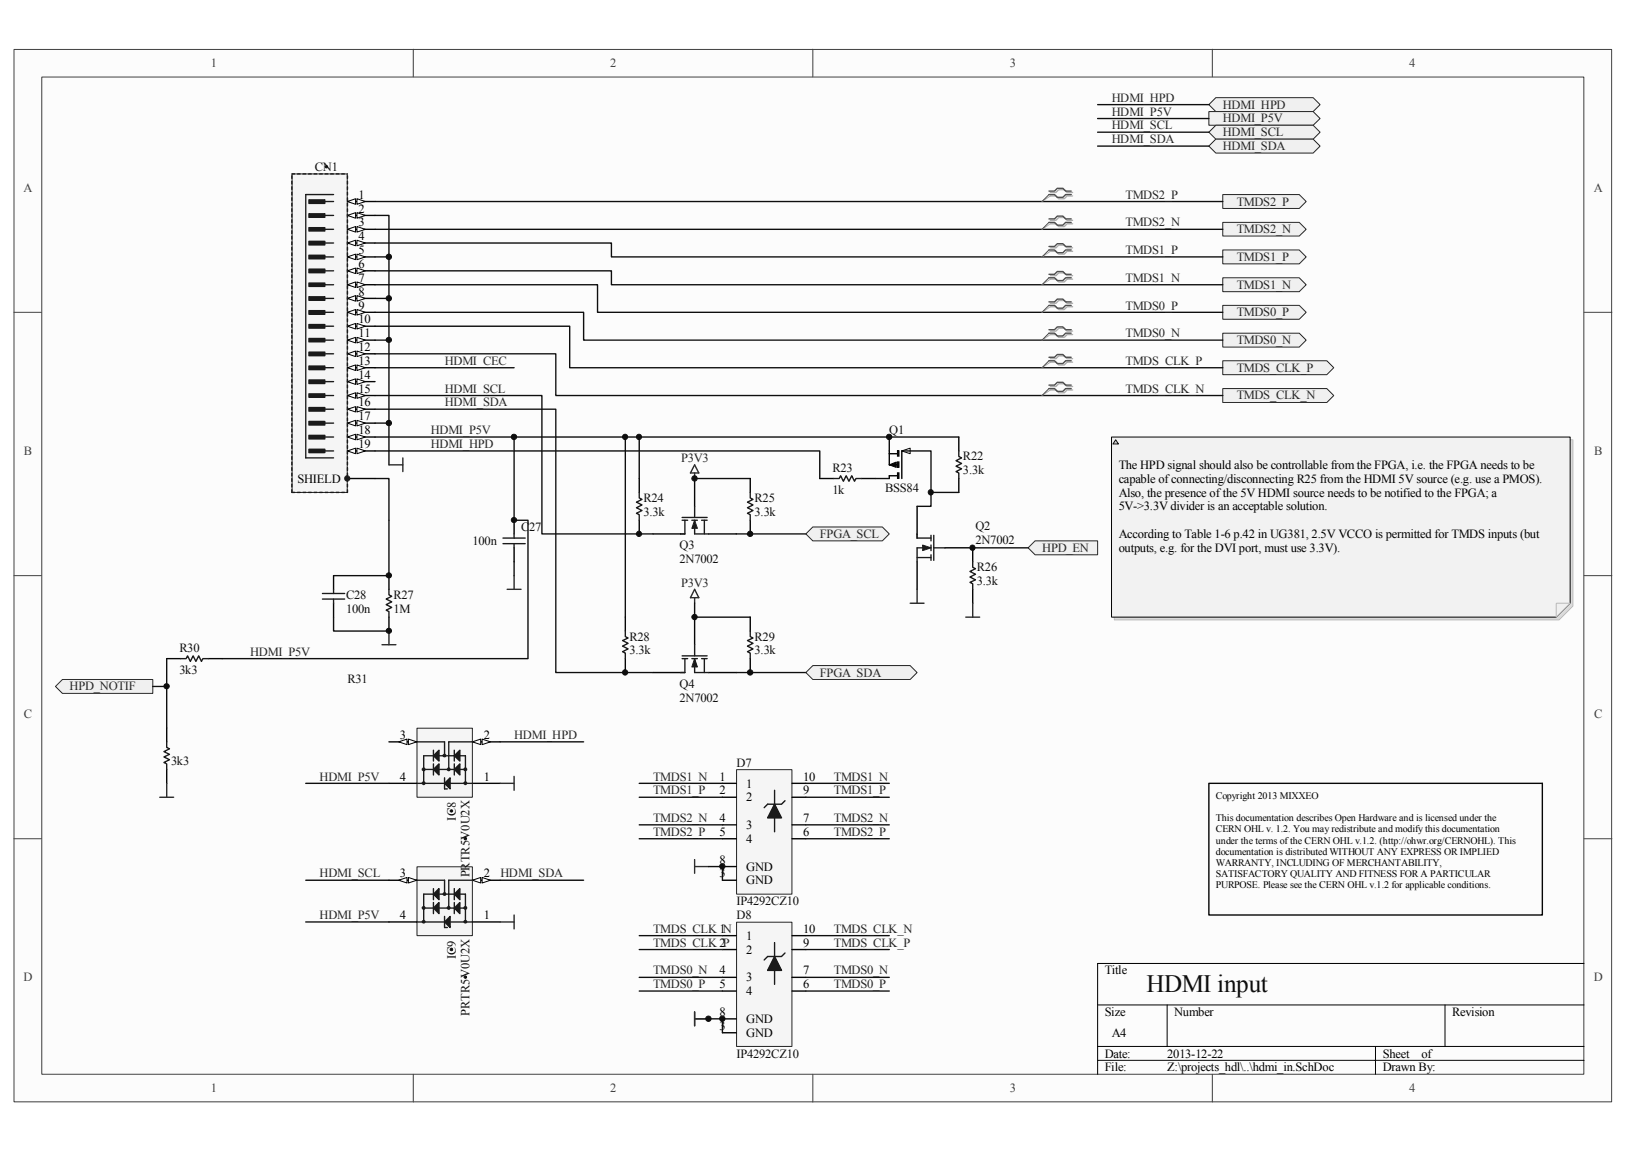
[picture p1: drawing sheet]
<svg xmlns="http://www.w3.org/2000/svg" width="297mm" height="210mm" viewBox="0 0 297 210" stroke-linecap="round" stroke-linejoin="round" font-family="sans-serif">
<defs><g id="words">
<text font-size="4.6" fill="#0e0e0e" x="209.4" y="181.2">HDMI input</text>
<g font-size="2.3" fill="#404040">
<text x="38.5" y="12.2">1</text>
<text x="111.5" y="12.2">2</text>
<text x="184.4" y="12.2">3</text>
<text x="257.4" y="12.2">4</text>
<text x="4.3" y="35">A</text>
<text x="291.1" y="35">A</text>
<text x="4.4" y="83.1">B</text>
<text x="291.2" y="83.1">B</text>
<text x="4.4" y="131.2">C</text>
<text x="291.2" y="131.2">C</text>
<text x="4.3" y="179.2">D</text>
<text x="291.1" y="179.2">D</text>
<text x="38.5" y="199.4">1</text>
<text x="111.5" y="199.4">2</text>
<text x="184.4" y="199.4">3</text>
<text x="257.4" y="199.4">4</text>
</g>
<g font-size="2.3" fill="#262626">
<text x="203.1" y="23.6">HDMI_SCL</text>
<text x="203.1" y="21.1">HDMI_P5V</text>
<text x="203.1" y="18.6">HDMI_HPD</text>
<text x="223.3" y="19.8">HDMI_HPD</text>
<text x="223.3" y="22.4">HDMI_P5V</text>
<text x="203.1" y="26.2">HDMI_SDA</text>
<text x="223.3" y="24.9">HDMI_SCL</text>
<text x="223.3" y="27.4">HDMI_SDA</text>
<text x="205.6" y="36.3">TMDS2_P</text>
<text x="205.6" y="41.3">TMDS2_N</text>
<text x="225.9" y="37.6">TMDS2_P</text>
<text x="205.6" y="46.4">TMDS1_P</text>
<text x="225.9" y="42.6">TMDS2_N</text>
<text x="225.9" y="47.7">TMDS1_P</text>
<text x="205.6" y="51.4">TMDS1_N</text>
<text x="225.9" y="52.7">TMDS1_N</text>
<text x="205.6" y="56.5">TMDS0_P</text>
<text x="225.9" y="57.8">TMDS0_P</text>
<text x="205.6" y="61.6">TMDS0_N</text>
<text x="225.9" y="62.8">TMDS0_N</text>
<text x="81.2" y="71.7">HDMI_SCL</text>
<text x="81.2" y="66.6">HDMI_CEC</text>
<text x="205.6" y="66.6">TMDS_CLK_P</text>
<text x="205.6" y="71.7">TMDS_CLK_N</text>
<text x="225.9" y="67.9">TMDS_CLK_P</text>
<text x="81.2" y="74.2">HDMI_SDA</text>
<text x="225.9" y="72.9">TMDS_CLK_N</text>
<text x="78.7" y="79.3">HDMI_P5V</text>
<text x="78.7" y="81.8">HDMI_HPD</text>
<text x="124.4" y="84.3">P3V3</text>
<text x="149.8" y="98.3">FPGA_SCL</text>
<text x="190.4" y="100.8">HPD_EN</text>
<text x="124.4" y="107.1">P3V3</text>
<text x="45.7" y="119.8">HDMI_P5V</text>
<text x="149.8" y="123.6">FPGA_SDA</text>
<text x="12.7" y="126.1">HPD_NOTIF</text>
<text x="93.9" y="134.9">HDMI_HPD</text>
<text x="58.4" y="142.5">HDMI_P5V</text>
<text x="119.3" y="142.5">TMDS1_N</text>
<text x="152.3" y="142.5">TMDS1_N</text>
<text x="119.3" y="145.1">TMDS1_P</text>
<text x="152.3" y="145.1">TMDS1_P</text>
<text x="119.3" y="152.7">TMDS2_P</text>
<text x="119.3" y="150.1">TMDS2_N</text>
<text x="152.3" y="152.7">TMDS2_P</text>
<text x="152.3" y="150.1">TMDS2_N</text>
<text x="58.4" y="160.2">HDMI_SCL</text>
<text x="91.4" y="160.2">HDMI_SDA</text>
<text x="58.4" y="167.8">HDMI_P5V</text>
<text x="119.3" y="172.9">TMDS_CLK_P</text>
<text x="119.3" y="170.3">TMDS_CLK_N</text>
<text x="152.3" y="172.9">TMDS_CLK_P</text>
<text x="152.3" y="170.3">TMDS_CLK_N</text>
<text x="119.3" y="177.9">TMDS0_N</text>
<text x="152.3" y="177.9">TMDS0_N</text>
<text x="119.3" y="180.5">TMDS0_P</text>
<text x="152.3" y="180.5">TMDS0_P</text>
</g>
<g font-size="2.3" fill="#0e0e0e">
<text x="57.5" y="31.2">CN1</text>
<text x="162.4" y="79.3">Q1</text>
<text x="152.1" y="86.1">R23</text>
<text x="161.7" y="89.9">BSS84</text>
<text x="175.9" y="86.6">3.3k</text>
<text x="175.9" y="84.1">R22</text>
<text x="117.5" y="94.2">3.3k</text>
<text x="117.5" y="91.7">R24</text>
<text x="137.8" y="91.7">R25</text>
<text x="137.8" y="94.2">3.3k</text>
<text x="152.1" y="90.2">1k</text>
<text x="86.3" y="99.5">100n</text>
<text x="95.2" y="97">C27</text>
<text x="124.1" y="100.3">Q3</text>
<text x="178.2" y="96.7">Q2</text>
<text x="178.2" y="99.3">2N7002</text>
<text x="124.1" y="102.8">2N7002</text>
<text x="178.4" y="106.9">3.3k</text>
<text x="178.4" y="104.3">R26</text>
<text x="63.2" y="111.9">100n</text>
<text x="63.2" y="109.4">C28</text>
<text x="71.8" y="111.9">1M</text>
<text x="71.8" y="109.4">R27</text>
<text x="32.8" y="119">R30</text>
<text x="115" y="119.5">3.3k</text>
<text x="115" y="117">R28</text>
<text x="137.8" y="119.5">3.3k</text>
<text x="137.8" y="117">R29</text>
<text x="32.8" y="123.1">3k3</text>
<text x="63.5" y="124.8">R31</text>
<text x="124.1" y="125.6">Q4</text>
<text x="124.1" y="128.1">2N7002</text>
<text x="31.3" y="139.7">3k3</text>
<text x="134.5" y="140">D7</text>
<text x="83.2" y="149.9" transform="rotate(-90 83.2 149.9)">IC8</text>
<text x="85.8" y="160.2" transform="rotate(-90 85.8 160.2)">PRTR5V0U2X</text>
<text x="134.5" y="165.3">IP4292CZ10</text>
<text x="134.5" y="167.8">D8</text>
<text x="83.2" y="175.1" transform="rotate(-90 83.2 175.1)">IC9</text>
<text x="85.8" y="185.5" transform="rotate(-90 85.8 185.5)">PRTR5V0U2X</text>
<text x="134.5" y="193.1">IP4292CZ10</text>
</g>
<g font-size="2.3">
<text x="65.5" y="36.3">1</text>
<text x="65.5" y="38.8">2</text>
<text x="65.5" y="41.3">3</text>
<text x="65.5" y="43.9">4</text>
<text x="65.5" y="46.4">5</text>
<text x="65.5" y="48.9">6</text>
<text x="65.5" y="51.4">7</text>
<text x="65.5" y="54">8</text>
<text x="65.5" y="56.5">9</text>
<text x="65.5" y="59.1">10</text>
<text x="65.5" y="61.6">11</text>
<text x="65.5" y="64.1">12</text>
<text x="65.5" y="66.6">13</text>
<text x="65.5" y="69.2">14</text>
<text x="65.5" y="71.7">15</text>
<text x="65.5" y="74.2">16</text>
<text x="65.5" y="76.8">17</text>
<text x="65.5" y="79.3">18</text>
<text x="65.5" y="81.8">19</text>
<text x="54.3" y="88.1">SHIELD</text>
<text x="204.3" y="85.6">The HPD signal should also be controllable from the FPGA, i.e. the FPGA needs to be</text>
<text x="204.3" y="88.1">capable of connecting/disconnecting R25 from the HDMI 5V source (e.g. use a PMOS).</text>
<text x="204.3" y="90.7">Also, the presence of the 5V HDMI source needs to be notified to the FPGA; a</text>
<text x="204.3" y="93.2">5V-&gt;3.3V divider is an acceptable solution.</text>
<text x="204.3" y="98.3">According to Table 1-6 p.42 in UG381, 2.5V VCCO is permitted for TMDS inputs (but</text>
<text x="204.3" y="100.8">outputs, e.g. for the DVI port, must use 3.3V).</text>
<text x="73" y="134.9">3</text>
<text x="88.4" y="134.9">2</text>
<text x="73" y="142.5">4</text>
<text x="88.4" y="142.5">1</text>
<text x="131.4" y="142.5">1</text>
<text x="136.3" y="143.8">1</text>
<text x="146.7" y="142.5">10</text>
<text x="131.4" y="145.1">2</text>
<text x="136.3" y="146.3">2</text>
<text x="146.7" y="145.1">9</text>
<text x="131.4" y="150.1">4</text>
<text x="131.4" y="152.7">5</text>
<text x="136.3" y="151.4">3</text>
<text x="136.3" y="153.9">4</text>
<text x="146.7" y="152.7">6</text>
<text x="146.7" y="150.1">7</text>
<text x="73" y="160.2">3</text>
<text x="88.4" y="160.2">2</text>
<text x="131.4" y="160.2">3</text>
<text x="131.4" y="157.7">8</text>
<text x="136.3" y="161.5">GND</text>
<text x="136.3" y="159">GND</text>
<text x="73" y="167.8">4</text>
<text x="88.4" y="167.8">1</text>
<text x="131.4" y="170.3">1</text>
<text x="131.4" y="172.9">2</text>
<text x="136.3" y="171.6">1</text>
<text x="146.7" y="172.9">9</text>
<text x="146.7" y="170.3">10</text>
<text x="131.4" y="177.9">4</text>
<text x="136.3" y="174.2">2</text>
<text x="136.3" y="179.2">3</text>
<text x="146.7" y="177.9">7</text>
<text x="201.8" y="177.9">Title</text>
<text x="131.4" y="180.5">5</text>
<text x="131.4" y="185.5">8</text>
<text x="136.3" y="181.7">4</text>
<text x="146.7" y="180.5">6</text>
<text x="201.8" y="185.5">Size</text>
<text x="214.5" y="185.5">Number</text>
<text x="265.3" y="185.5">Revision</text>
<text x="131.4" y="188">3</text>
<text x="136.3" y="189.3">GND</text>
<text x="136.3" y="186.8">GND</text>
<text x="203.1" y="189.3">A4</text>
<text x="201.8" y="193.1">Date:</text>
<text x="201.8" y="195.7">File:</text>
<text x="213.2" y="193.1">2013-12-22</text>
<text x="213.2" y="195.7">Z:\projects_hdl\..\hdmi_in.SchDoc</text>
<text x="252.6" y="193.1">Sheet</text>
<text x="252.6" y="195.7">Drawn By:</text>
<text x="259.6" y="193.1">of</text>
</g>
<g font-size="1.8">
<text x="222.1" y="145.9">Copyright 2013 MIXXEO</text>
<text x="222.1" y="150">This documentation describes Open Hardware and is licensed under the</text>
<text x="222.1" y="152">CERN OHL v. 1.2. You may redistribute and modify this documentation</text>
<text x="222.1" y="154.1">under the terms of the CERN OHL v.1.2. (http://ohwr.org/CERNOHL). This</text>
<text x="222.1" y="156">documentation is distributed WITHOUT ANY EXPRESS OR IMPLIED</text>
<text x="222.1" y="158.1">WARRANTY, INCLUDING OF MERCHANTABILITY,</text>
<text x="222.1" y="160.1">SATISFACTORY QUALITY AND FITNESS FOR A PARTICULAR</text>
<text x="222.1" y="162.1">PURPOSE. Please see the CERN OHL v.1.2 for applicable conditions.</text>
</g>
</g></defs>
<path d="M2.6 9.1h291.8v192.1h-291.8z" fill="#fcfcfc"/>
<path d="M2.6 9h291.8v192.2h-291.8z" fill="none" stroke="#404040" stroke-width=".18"/>
<path d="M7.7 14.1h281.6v182.1h-281.6z" fill="#fcfcfc"/>
<g fill="none" stroke="#404040" stroke-width=".18">
<path d="M7.6 14.1h281.7v182.1h-281.7zM75.5 9v5M148.5 9v5M221.4 9v5M2.6 57h5M289.3 57h5.1M2.6 105.1h5M289.3 105.1h5.1M2.6 153.2h5M289.3 153.2h5.1M75.5 196.2v5.1M148.5 196.2v5.1"/>
<path d="M221.4 196.2v5.1"/>
</g>
<path d="M289.3 175.9h-88.8v20.3M200.5 183.5h88.8M200.5 191.1h88.8M200.5 193.6h88.8M213.2 183.5v7.6M251.2 191.1v5.1M263.9 183.5v7.6" fill="none" stroke="#000" stroke-width=".18"/>
<path d="M119.3 97.5h5M126.9 87.4v5.1M129.4 97.5h5.1" fill="none" stroke="#000" stroke-width=".25"/>
<path d="M124.6 94.5h4.6M124.6 95h1M125.1 95v2.5M126.4 95h1M126.9 92.5v2M126.9 95v2.5h2.5M128.1 95h1.1M128.7 95v2.5" fill="none" stroke="#1c1c1c" stroke-width=".25"/>
<path d="M126.9 95l.5 1.5h-1z" fill="#1c1c1c"/>
<path d="M126.9 95l.5 1.5h-1z" fill="none" stroke="#1c1c1c" stroke-width=".18"/>
<path d="M124.3 97.5h.8M124.6 119.8h4.6M126.9 117.7v2.1M124.6 120.3h1M125.1 120.3v2.5M126.4 120.3h1M126.9 120.3v2.5h2.5M128.1 120.3h1.1M128.7 120.3v2.5" fill="none" stroke="#1c1c1c" stroke-width=".25"/>
<path d="M126.9 84.9l.7 1.5h-1.5zM126.9 86.4v1" fill="none" stroke="#262626" stroke-width=".25"/>
<path d="M126.9 112.7v5M119.3 122.8h5M129.4 122.8h5.1" fill="none" stroke="#000" stroke-width=".25"/>
<path d="M126.9 120.3l.5 1.5h-1z" fill="#1c1c1c"/>
<path d="M126.9 120.3l.5 1.5h-1z" fill="none" stroke="#1c1c1c" stroke-width=".18"/>
<path d="M91.9 99.3h4M91.9 98.3h4M93.9 97.5v.8M93.9 99.3v.7M58.9 108.4h4.1M58.9 109.4h4.1M60.9 107.6v.8M60.9 109.4v.8M71 107.6v1l.6 .3-1.1 .5 1.1 .5-1.1 .5 1.1 .5-1.1 .5 .5 .3v1M124.3 122.8h.8" fill="none" stroke="#1c1c1c" stroke-width=".25"/>
<path d="M69.8 117.7h2.5M71 115.2v2.5M92.6 107.6h2.6M93.9 105.1v2.5M126.9 107.6l.7 1.5h-1.5zM126.9 109.1v1.1" fill="none" stroke="#262626" stroke-width=".25"/>
<path d="M114.2 79.8v32.9M134.5 97.5h12.7M93.9 102.6v2.5M134.5 122.8h12.7" fill="none" stroke="#0e0e0e" stroke-width=".25"/>
<path d="M93.9 95v2.5M60.9 105.1v2.5M60.9 110.2v2.5M71 105.1v2.5M71 112.7v2.5M93.9 100v2.6" fill="none" stroke="#000" stroke-width=".25"/>
<path d="M147.2 97.5l1.3-1.3h12.7l1.2 1.3-1.2 1.3h-12.7z" fill-rule="evenodd" fill="#f0f0f0"/>
<path d="M147.2 97.5l1.3-1.3h12.7l1.2 1.3-1.2 1.3h-12.7z" fill="none" stroke="#262626" stroke-width=".18"/>
<path d="M147.2 122.8l1.3-1.3h17.7l1.3 1.3-1.3 1.3h-17.7z" fill-rule="evenodd" fill="#f0f0f0"/>
<path d="M147.2 122.8l1.3-1.3h17.7l1.3 1.3-1.3 1.3h-17.7z" fill="none" stroke="#262626" stroke-width=".18"/>
<path d="M68.5 39.3h2.5v45.6M68.5 46.9h2.5M68.5 54.5h2.5M68.5 62.1h2.5M68.5 77.3h2.5M93.9 79.8v15.2M68.5 87.4h2.5v17.7h-10.1M126.9 87.4h10.1M60.9 112.7v2.5h10.1M126.9 110.2v2.5h10.1" fill="none" stroke="#0e0e0e" stroke-width=".25"/>
<path d="M71 84.9h2.6M73.6 83.6v2.5" fill="none" stroke="#262626" stroke-width=".25"/>
<path d="M11.4 124.1h16.5v2.5h-16.5l-1.3-1.2z" fill-rule="evenodd" fill="#f0f0f0"/>
<path d="M11.4 124.1h16.5v2.5h-16.5l-1.3-1.2z" fill="none" stroke="#262626" stroke-width=".18"/>
<path d="M223.3 35.5h14l1.3 1.3-1.3 1.3h-14z" fill-rule="evenodd" fill="#f0f0f0"/>
<path d="M223.3 35.5h14l1.3 1.3-1.3 1.3h-14z" fill="none" stroke="#262626" stroke-width=".18"/>
<path d="M223.3 40.6h14l1.3 1.3-1.3 1.2h-14z" fill-rule="evenodd" fill="#f0f0f0"/>
<path d="M223.3 40.6h14l1.3 1.3-1.3 1.2h-14z" fill="none" stroke="#262626" stroke-width=".18"/>
<path d="M223.3 50.7h14l1.3 1.3-1.3 1.3h-14z" fill-rule="evenodd" fill="#f0f0f0"/>
<path d="M223.3 50.7h14l1.3 1.3-1.3 1.3h-14z" fill="none" stroke="#262626" stroke-width=".18"/>
<path d="M223.3 45.6h14l1.3 1.3-1.3 1.3h-14z" fill-rule="evenodd" fill="#f0f0f0"/>
<path d="M223.3 45.6h14l1.3 1.3-1.3 1.3h-14z" fill="none" stroke="#262626" stroke-width=".18"/>
<path d="M223.3 55.8h14l1.3 1.2-1.3 1.3h-14z" fill-rule="evenodd" fill="#f0f0f0"/>
<path d="M223.3 55.8h14l1.3 1.2-1.3 1.3h-14z" fill="none" stroke="#262626" stroke-width=".18"/>
<path d="M223.3 60.8h14l1.3 1.3-1.3 1.3h-14z" fill-rule="evenodd" fill="#f0f0f0"/>
<path d="M223.3 60.8h14l1.3 1.3-1.3 1.3h-14z" fill="none" stroke="#262626" stroke-width=".18"/>
<path d="M223.3 65.9h19.1l1.2 1.2-1.2 1.3h-19.1z" fill-rule="evenodd" fill="#f0f0f0"/>
<path d="M223.3 65.9h19.1l1.2 1.2-1.2 1.3h-19.1z" fill="none" stroke="#262626" stroke-width=".18"/>
<path d="M223.3 71h19.1l1.2 1.2-1.2 1.3h-19.1z" fill-rule="evenodd" fill="#f0f0f0"/>
<path d="M223.3 71h19.1l1.2 1.2-1.2 1.3h-19.1z" fill="none" stroke="#262626" stroke-width=".18"/>
<path d="M116.8 87.4v2.5M116.8 95v2.5M137 87.4v2.5M137 95v2.5M162.4 86.9v.5M164.7 82.3h.3M114.2 112.7v2.5M137 112.7v2.5M30.4 120.3h2.6M38.1 120.3h2.5M114.2 120.3v2.5M137 120.3v2.5" fill="none" stroke="#000" stroke-width=".25"/>
<path d="M116.8 89.9v1l.5 .3-1 .5 1 .5-1 .5 1 .5-1 .5 .5 .3v1M137 89.9v1l.5 .3-1 .5 1 .5-1 .5 1 .5-1 .5 .5 .3v1M114.2 115.2v1.1l.5 .2-1 .5 1 .5-1 .5 1 .5-1 .5 .5 .3v1M137 115.2v1.1l.5 .2-1 .5 1 .5-1 .5 1 .5-1 .5 .5 .3v1M33 120.3h1l.3-.5 .5 1 .5-1 .5 1 .5-1 .5 1 .3-.5h1" fill="none" stroke="#1c1c1c" stroke-width=".25"/>
<path d="M68.5 36.8h154.8M68.5 44.4h43.2v2.5h111.6M68.5 49.5h43.2v2.5h111.6M68.5 52h40.6v5h114.2M68.5 57h38.1v5.1h116.7M68.5 59.6h35.6v7.5h119.2M68.5 41.9h154.8M68.5 64.6h33v7.6h121.8M93.9 95h2.5v25.3h-55.8" fill="none" stroke="#0e0e0e" stroke-width=".25"/>
<path d="M164.7 82.3l1.5-.5v1.1z" fill="#fcfcfc"/>
<path d="M162.4 84.9l1.3-.5v1zM164.7 82.3l1.5-.5v1.1z" fill="none" stroke="#000" stroke-width=".18"/>
<path d="M149.7 87.4h2.6M157.4 87.4h2.5M162.4 82.3v2.6h1.6M162.4 86.9h1.6M162.4 82.9h1.6M164 82.3h.2v1h-.2zM164 86.4h.2v.9h-.2zM164 84.4h.2v.9h-.2zM164.7 82.3v5.1M167.5 92.5v5M167.5 102.6v5M172.6 100h5.1" fill="none" stroke="#000" stroke-width=".25"/>
<g fill="#000">
<path d="M162.4 84.9l1.3-.5v1z"/>
<path d="M164 82.3h.2v1h-.2z" fill-rule="evenodd"/>
<path d="M164 86.4h.2v.9h-.2z" fill-rule="evenodd"/>
<path d="M164 84.4h.2v.9h-.2z" fill-rule="evenodd"/>
</g>
<path d="M152.3 87.4h1l.2-.5 .6 1 .5-1 .5 1 .5-1 .5 1 .2-.5h1.1M167.5 98.3h2.6M170.1 97.8v1M170.1 99.5v1M170.6 97.8v4.5M167.5 101.8h2.6M170.1 100h-2.6v2.6M170.1 101.3v1M170.6 100h2" fill="none" stroke="#1c1c1c" stroke-width=".25"/>
<path d="M68.5 79.8h48.3v7.6M68.5 82.3h81.2v5.1M159.9 87.4h2.5" fill="none" stroke="#0e0e0e" stroke-width=".25"/>
<path d="M168.5 99.5l1.6 .5-1.6 .5z" fill="#1c1c1c"/>
<path d="M168.5 99.5l1.6 .5-1.6 .5z" fill="none" stroke="#1c1c1c" stroke-width=".18"/>
<path d="M167.5 97.5v.8M175.1 82.3v1.1l.5 .2-1 .5 1 .5-1 .5 1 .5-1 .5 .5 .3v1M177.7 102.6v1l.5 .2-1 .6 1 .5-1 .5 1 .5-1 .4 .5 .3v1" fill="none" stroke="#1c1c1c" stroke-width=".25"/>
<path d="M166.2 110.2h2.6M167.5 107.6v2.6M176.4 112.7h2.5M177.7 110.2v2.5" fill="none" stroke="#262626" stroke-width=".25"/>
<path d="M116.8 79.8h58.3M162.4 79.8v2.5M165 82.3h5.1v10.2h-2.6M170.1 89.9h5" fill="none" stroke="#0e0e0e" stroke-width=".25"/>
<path d="M175.1 79.8v2.5M175.1 87.4v2.5M177.7 100v2.6M177.7 107.6v2.6" fill="none" stroke="#000" stroke-width=".25"/>
<path d="M187.8 100l1.3-1.2h11.4v2.5h-11.4z" fill-rule="evenodd" fill="#f0f0f0"/>
<path d="M187.8 100l1.3-1.2h11.4v2.5h-11.4z" fill="none" stroke="#262626" stroke-width=".18"/>
<path d="M68.5 72.2h30.5v25.3h20.3M68.5 74.7h33v48.1h17.8M68.5 67.1h25.4M177.7 100h10.1M27.9 125.4h2.5M30.4 120.3v12.6" fill="none" stroke="#0e0e0e" stroke-width=".25"/>
<path d="M30.4 132.9v2.6M30.4 140.5v2.5" fill="none" stroke="#000" stroke-width=".25"/>
<path d="M30.4 135.5v1l.6 .2-1.1 .5 1.1 .6-1.1 .4 1.1 .5-1.1 .5 .5 .3v1" fill="none" stroke="#1c1c1c" stroke-width=".25"/>
<path d="M29.2 145.6h2.5M30.4 143v2.6" fill="none" stroke="#262626" stroke-width=".25"/>
<g fill="none" stroke="#aeaeae" stroke-width=".25">
<path d="M191.9 35.1h1l.5-.5h1l.5 .5h1M191.9 35.8h1l.5 .5h1l.5-.5h1M191.9 40.2h1l.5-.5h1l.5 .5h1M191.9 40.9h1l.5 .5h1l.5-.5h1M191.9 45.3h1l.5-.5h1l.5 .5h1M191.9 45.9h1l.5 .5h1l.5-.5h1M191.9 50.3h1l.5-.5h1l.5 .5h1M191.9 51h1l.5 .5h1l.5-.5h1M191.9 55.4h1l.5-.5h1l.5 .5h1M191.9 56h1l.5 .5h1l.5-.5h1M191.9 60.5h1l.5-.5h1l.5 .5h1M191.9 61.1h1l.5 .5h1l.5-.5h1"/>
<path d="M191.9 65.5h1l.5-.5h1l.5 .5h1M191.9 66.1h1l.5 .5h1l.5-.5h1M191.9 70.6h1l.5-.5h1l.5 .5h1M191.9 71.2h1l.5 .5h1l.5-.5h1"/>
</g>
<path d="M191.9 35.8l-1.6 1M191.9 40.9l-1.6 1M191.9 45.9l-1.6 1M191.9 51l-1.6 1M191.9 56l-1.6 1M191.9 61.1l-1.6 1M191.9 66.1l-1.6 1M191.9 71.2l-1.6 1" fill="none" stroke="#aeaeae" stroke-width=".18"/>
<g fill="none" stroke="#4c4c4c" stroke-width=".25">
<path d="M191.6 34.9h1l.5-.5h1l.5 .5h1.1M191.6 35.5h1l.5 .5h1l.5-.5h1.1M191.6 40h1l.5-.5h1l.5 .5h1.1M191.6 40.6h1l.5 .5h1l.5-.5h1.1M191.6 45h1l.5-.5h1l.5 .5h1.1M191.6 45.6h1l.5 .6h1l.5-.6h1.1M191.6 50.1h1l.5-.5h1l.5 .5h1.1M191.6 50.7h1l.5 .5h1l.5-.5h1.1M191.6 55.1h1l.5-.5h1l.5 .5h1.1M191.6 55.8h1l.5 .5h1l.5-.5h1.1M191.6 60.2h1l.5-.5h1l.5 .5h1.1M191.6 60.8h1l.5 .6h1l.5-.6h1.1"/>
<path d="M191.6 65.2h1l.5-.5h1l.5 .5h1.1M191.6 65.9h1l.5 .5h1l.5-.5h1.1M191.6 70.3h1l.5-.5h1l.5 .5h1.1M191.6 71h1l.5 .5h1l.5-.5h1.1"/>
</g>
<path d="M191.6 35.5l-1.3 1.3M191.6 40.6l-1.3 1.3M191.6 45.6l-1.3 1.3M191.6 50.7l-1.3 1.3M191.6 55.8l-1.3 1.2M191.6 60.8l-1.3 1.3M191.6 65.9l-1.3 1.2M191.6 71l-1.3 1.2" fill="none" stroke="#4c4c4c" stroke-width=".18"/>
<path d="M222.1 17.8h17.8l1.2 1.3-1.2 1.3h-17.8l-1.3-1.3z" fill-rule="evenodd" fill="#f0f0f0"/>
<path d="M222.1 17.8h17.8l1.2 1.3-1.2 1.3h-17.8l-1.3-1.3z" fill="none" stroke="#262626" stroke-width=".18"/>
<path d="M220.8 20.4h19.1l1.2 1.2-1.2 1.3h-19.1z" fill-rule="evenodd" fill="#f0f0f0"/>
<path d="M220.8 20.4h19.1l1.2 1.2-1.2 1.3h-19.1z" fill="none" stroke="#262626" stroke-width=".18"/>
<path d="M222.1 22.9h17.8l1.2 1.2-1.2 1.3h-17.8l-1.3-1.3z" fill-rule="evenodd" fill="#f0f0f0"/>
<path d="M222.1 22.9h17.8l1.2 1.2-1.2 1.3h-17.8l-1.3-1.3z" fill="none" stroke="#262626" stroke-width=".18"/>
<path d="M222.1 25.4h17.8l1.2 1.3-1.2 1.3h-17.8l-1.3-1.3z" fill-rule="evenodd" fill="#f0f0f0"/>
<path d="M222.1 25.4h17.8l1.2 1.3-1.2 1.3h-17.8l-1.3-1.3z" fill="none" stroke="#262626" stroke-width=".18"/>
<path d="M200.5 19.1h20.3M200.5 21.6h20.3M200.5 24.1h20.3M200.5 26.7h20.3" fill="none" stroke="#0e0e0e" stroke-width=".25"/>
<path d="M53.4 31.8h10v58.1h-10z" fill="#f5f5f5"/>
<path d="M53.3 31.8h10.1v58.1h-10.1z" fill="none" stroke="#262626" stroke-width=".18"/>
<path d="M63.5 36.8h5" fill="none" stroke="#000" stroke-width=".25"/>
<path d="M63.5 36.8l1.4-.5v1z" fill="#fcfcfc"/>
<path d="M63.5 36.8l1.4-.5v1z" fill="none" stroke="#000" stroke-width=".18"/>
<path d="M65.2 36.3l1.5 .5-1.5 .5z" fill="#fcfcfc"/>
<path d="M65.2 36.3l1.5 .5-1.5 .5z" fill="none" stroke="#000" stroke-width=".18"/>
<path d="M63.5 39.3h5" fill="none" stroke="#000" stroke-width=".25"/>
<path d="M63.5 39.3l1.4-.5v1z" fill="#fcfcfc"/>
<path d="M63.5 39.3l1.4-.5v1z" fill="none" stroke="#000" stroke-width=".18"/>
<path d="M65.2 38.8l1.5 .5-1.5 .5z" fill="#fcfcfc"/>
<path d="M65.2 38.8l1.5 .5-1.5 .5z" fill="none" stroke="#000" stroke-width=".18"/>
<path d="M63.5 41.9h5" fill="none" stroke="#000" stroke-width=".25"/>
<path d="M63.5 41.9l1.4-.5v1z" fill="#fcfcfc"/>
<path d="M63.5 41.9l1.4-.5v1z" fill="none" stroke="#000" stroke-width=".18"/>
<path d="M65.2 41.4l1.5 .5-1.5 .5z" fill="#fcfcfc"/>
<path d="M65.2 41.4l1.5 .5-1.5 .5z" fill="none" stroke="#000" stroke-width=".18"/>
<path d="M63.5 44.4h5" fill="none" stroke="#000" stroke-width=".25"/>
<path d="M63.5 44.4l1.4-.5v1z" fill="#fcfcfc"/>
<path d="M63.5 44.4l1.4-.5v1z" fill="none" stroke="#000" stroke-width=".18"/>
<path d="M65.2 43.9l1.5 .5-1.5 .5z" fill="#fcfcfc"/>
<path d="M65.2 43.9l1.5 .5-1.5 .5z" fill="none" stroke="#000" stroke-width=".18"/>
<path d="M63.5 46.9h5" fill="none" stroke="#000" stroke-width=".25"/>
<path d="M63.5 46.9l1.4-.5v1z" fill="#fcfcfc"/>
<path d="M63.5 46.9l1.4-.5v1z" fill="none" stroke="#000" stroke-width=".18"/>
<path d="M65.2 46.4l1.5 .5-1.5 .5z" fill="#fcfcfc"/>
<path d="M65.2 46.4l1.5 .5-1.5 .5z" fill="none" stroke="#000" stroke-width=".18"/>
<path d="M63.5 49.5h5" fill="none" stroke="#000" stroke-width=".25"/>
<path d="M63.5 49.5l1.4-.6v1.1z" fill="#fcfcfc"/>
<path d="M63.5 49.5l1.4-.6v1.1z" fill="none" stroke="#000" stroke-width=".18"/>
<path d="M65.2 48.9l1.5 .6-1.5 .5z" fill="#fcfcfc"/>
<path d="M65.2 48.9l1.5 .6-1.5 .5z" fill="none" stroke="#000" stroke-width=".18"/>
<path d="M63.5 52h5" fill="none" stroke="#000" stroke-width=".25"/>
<path d="M63.5 52l1.4-.5v1z" fill="#fcfcfc"/>
<path d="M63.5 52l1.4-.5v1z" fill="none" stroke="#000" stroke-width=".18"/>
<path d="M65.2 51.5l1.5 .5-1.5 .5z" fill="#fcfcfc"/>
<path d="M65.2 51.5l1.5 .5-1.5 .5z" fill="none" stroke="#000" stroke-width=".18"/>
<path d="M63.5 54.5h5" fill="none" stroke="#000" stroke-width=".25"/>
<path d="M63.5 54.5l1.4-.5v1z" fill="#fcfcfc"/>
<path d="M63.5 54.5l1.4-.5v1z" fill="none" stroke="#000" stroke-width=".18"/>
<path d="M65.2 54l1.5 .5-1.5 .5z" fill="#fcfcfc"/>
<path d="M65.2 54l1.5 .5-1.5 .5z" fill="none" stroke="#000" stroke-width=".18"/>
<path d="M63.5 57h5" fill="none" stroke="#000" stroke-width=".25"/>
<path d="M63.5 57l1.4-.5v1z" fill="#fcfcfc"/>
<path d="M63.5 57l1.4-.5v1z" fill="none" stroke="#000" stroke-width=".18"/>
<path d="M65.2 56.5l1.5 .5-1.5 .5z" fill="#fcfcfc"/>
<path d="M65.2 56.5l1.5 .5-1.5 .5z" fill="none" stroke="#000" stroke-width=".18"/>
<path d="M63.5 59.6h5" fill="none" stroke="#000" stroke-width=".25"/>
<path d="M63.5 59.6l1.4-.5v1z" fill="#fcfcfc"/>
<path d="M63.5 59.6l1.4-.5v1z" fill="none" stroke="#000" stroke-width=".18"/>
<path d="M65.2 59.1l1.5 .5-1.5 .5z" fill="#fcfcfc"/>
<path d="M65.2 59.1l1.5 .5-1.5 .5z" fill="none" stroke="#000" stroke-width=".18"/>
<path d="M63.5 62.1h5" fill="none" stroke="#000" stroke-width=".25"/>
<path d="M63.5 62.1l1.4-.5v1z" fill="#fcfcfc"/>
<path d="M63.5 62.1l1.4-.5v1z" fill="none" stroke="#000" stroke-width=".18"/>
<path d="M65.2 61.6l1.5 .5-1.5 .5z" fill="#fcfcfc"/>
<path d="M65.2 61.6l1.5 .5-1.5 .5z" fill="none" stroke="#000" stroke-width=".18"/>
<path d="M63.5 64.6h5" fill="none" stroke="#000" stroke-width=".25"/>
<path d="M63.5 64.6l1.4-.5v1z" fill="#fcfcfc"/>
<path d="M63.5 64.6l1.4-.5v1z" fill="none" stroke="#000" stroke-width=".18"/>
<path d="M65.2 64.1l1.5 .5-1.5 .5z" fill="#fcfcfc"/>
<path d="M65.2 64.1l1.5 .5-1.5 .5z" fill="none" stroke="#000" stroke-width=".18"/>
<path d="M63.5 67.1h5" fill="none" stroke="#000" stroke-width=".25"/>
<path d="M63.5 67.1l1.4-.5v1.1z" fill="#fcfcfc"/>
<path d="M63.5 67.1l1.4-.5v1.1z" fill="none" stroke="#000" stroke-width=".18"/>
<path d="M65.2 66.6l1.5 .5-1.5 .6z" fill="#fcfcfc"/>
<path d="M65.2 66.6l1.5 .5-1.5 .6z" fill="none" stroke="#000" stroke-width=".18"/>
<path d="M63.5 69.7h5" fill="none" stroke="#000" stroke-width=".25"/>
<path d="M63.5 69.7l1.4-.5v1z" fill="#fcfcfc"/>
<path d="M63.5 69.7l1.4-.5v1z" fill="none" stroke="#000" stroke-width=".18"/>
<path d="M65.2 69.2l1.5 .5-1.5 .5z" fill="#fcfcfc"/>
<path d="M65.2 69.2l1.5 .5-1.5 .5z" fill="none" stroke="#000" stroke-width=".18"/>
<path d="M63.5 72.2h5" fill="none" stroke="#000" stroke-width=".25"/>
<path d="M63.5 72.2l1.4-.5v1z" fill="#fcfcfc"/>
<path d="M63.5 72.2l1.4-.5v1z" fill="none" stroke="#000" stroke-width=".18"/>
<path d="M65.2 71.7l1.5 .5-1.5 .5z" fill="#fcfcfc"/>
<path d="M65.2 71.7l1.5 .5-1.5 .5z" fill="none" stroke="#000" stroke-width=".18"/>
<path d="M63.5 74.7h5" fill="none" stroke="#000" stroke-width=".25"/>
<path d="M63.5 74.7l1.4-.4v.9z" fill="#fcfcfc"/>
<path d="M63.5 74.7l1.4-.4v.9z" fill="none" stroke="#000" stroke-width=".18"/>
<path d="M65.2 74.3l1.5 .4-1.5 .5z" fill="#fcfcfc"/>
<path d="M65.2 74.3l1.5 .4-1.5 .5z" fill="none" stroke="#000" stroke-width=".18"/>
<path d="M63.5 77.3h5" fill="none" stroke="#000" stroke-width=".25"/>
<path d="M63.5 77.3l1.4-.5v1z" fill="#fcfcfc"/>
<path d="M63.5 77.3l1.4-.5v1z" fill="none" stroke="#000" stroke-width=".18"/>
<path d="M65.2 76.8l1.5 .5-1.5 .5z" fill="#fcfcfc"/>
<path d="M65.2 76.8l1.5 .5-1.5 .5z" fill="none" stroke="#000" stroke-width=".18"/>
<path d="M63.5 79.8h5" fill="none" stroke="#000" stroke-width=".25"/>
<path d="M63.5 79.8l1.4-.5v1z" fill="#fcfcfc"/>
<path d="M63.5 79.8l1.4-.5v1z" fill="none" stroke="#000" stroke-width=".18"/>
<path d="M65.2 79.3l1.5 .5-1.5 .5z" fill="#fcfcfc"/>
<path d="M65.2 79.3l1.5 .5-1.5 .5z" fill="none" stroke="#000" stroke-width=".18"/>
<path d="M63.5 82.3h5" fill="none" stroke="#000" stroke-width=".25"/>
<path d="M63.5 82.3l1.4-.5v1.1z" fill="#fcfcfc"/>
<path d="M63.5 82.3l1.4-.5v1.1z" fill="none" stroke="#000" stroke-width=".18"/>
<path d="M65.2 81.8l1.5 .5-1.5 .6z" fill="#fcfcfc"/>
<path d="M65.2 81.8l1.5 .5-1.5 .6z" fill="none" stroke="#000" stroke-width=".18"/>
<path d="M63.5 87.4h5" fill="none" stroke="#000" stroke-width=".25"/>
<path d="M53.3 31.8h10.2M53.3 89.9v-58.1M53.3 89.9h10.2M63.5 89.9v-58.1" fill="none" stroke="#1c1c1c" stroke-width=".25" stroke-dasharray=".5 .5"/>
<circle cx="63.4" cy="87.4" r=".48" fill="#1c1c1c"/>
<circle cx="63.4" cy="87.4" r=".48" fill="none" stroke="#1c1c1c" stroke-width=".18"/>
<path d="M55.8 35.5h5.1" fill="none" stroke="#1c1c1c" stroke-width=".25"/>
<path d="M56.4 36.5h3v.7h-3z" fill="#1c1c1c"/>
<path d="M56.4 36.5h3v.7h-3z" fill="none" stroke="#1c1c1c" stroke-width=".18"/>
<path d="M55.8 35.5v48.1M58.4 36.8h2.5" fill="none" stroke="#1c1c1c" stroke-width=".25"/>
<path d="M56.4 39h3v.7h-3z" fill="#1c1c1c"/>
<path d="M56.4 39h3v.7h-3z" fill="none" stroke="#1c1c1c" stroke-width=".18"/>
<path d="M58.4 39.3h2.5" fill="none" stroke="#1c1c1c" stroke-width=".25"/>
<path d="M56.4 41.6h3v.6h-3z" fill="#1c1c1c"/>
<path d="M56.4 41.5h3v.7h-3z" fill="none" stroke="#1c1c1c" stroke-width=".18"/>
<path d="M58.4 41.9h2.5" fill="none" stroke="#1c1c1c" stroke-width=".25"/>
<path d="M56.4 44.1h3v.7h-3z" fill="#1c1c1c"/>
<path d="M56.4 44h3v.8h-3z" fill="none" stroke="#1c1c1c" stroke-width=".18"/>
<path d="M58.4 44.4h2.5" fill="none" stroke="#1c1c1c" stroke-width=".25"/>
<path d="M56.4 46.6h3v.7h-3z" fill="#1c1c1c"/>
<path d="M56.4 46.6h3v.7h-3z" fill="none" stroke="#1c1c1c" stroke-width=".18"/>
<path d="M58.4 46.9h2.5" fill="none" stroke="#1c1c1c" stroke-width=".25"/>
<path d="M56.4 49.2h3v.6h-3z" fill="#1c1c1c"/>
<path d="M56.4 49.1h3v.7h-3z" fill="none" stroke="#1c1c1c" stroke-width=".18"/>
<path d="M58.4 49.5h2.5" fill="none" stroke="#1c1c1c" stroke-width=".25"/>
<path d="M56.4 51.7h3v.6h-3z" fill="#1c1c1c"/>
<path d="M56.4 51.7h3v.6h-3z" fill="none" stroke="#1c1c1c" stroke-width=".18"/>
<path d="M58.4 52h2.5" fill="none" stroke="#1c1c1c" stroke-width=".25"/>
<path d="M56.4 54.2h3v.7h-3z" fill="#1c1c1c"/>
<path d="M56.4 54.2h3v.7h-3z" fill="none" stroke="#1c1c1c" stroke-width=".18"/>
<path d="M58.4 54.5h2.5" fill="none" stroke="#1c1c1c" stroke-width=".25"/>
<path d="M56.4 56.7h3v.7h-3z" fill="#1c1c1c"/>
<path d="M56.4 56.7h3v.7h-3z" fill="none" stroke="#1c1c1c" stroke-width=".18"/>
<path d="M58.4 57h2.5" fill="none" stroke="#1c1c1c" stroke-width=".25"/>
<path d="M56.4 59.3h3v.7h-3z" fill="#1c1c1c"/>
<path d="M56.4 59.2h3v.8h-3z" fill="none" stroke="#1c1c1c" stroke-width=".18"/>
<path d="M58.4 59.6h2.5" fill="none" stroke="#1c1c1c" stroke-width=".25"/>
<path d="M56.4 61.8h3v.7h-3z" fill="#1c1c1c"/>
<path d="M56.4 61.8h3v.7h-3z" fill="none" stroke="#1c1c1c" stroke-width=".18"/>
<path d="M58.4 62.1h2.5" fill="none" stroke="#1c1c1c" stroke-width=".25"/>
<path d="M56.4 64.3h3v.7h-3z" fill="#1c1c1c"/>
<path d="M56.4 64.3h3v.7h-3z" fill="none" stroke="#1c1c1c" stroke-width=".18"/>
<path d="M58.4 64.6h2.5" fill="none" stroke="#1c1c1c" stroke-width=".25"/>
<path d="M56.4 66.9h3v.6h-3z" fill="#1c1c1c"/>
<path d="M56.4 66.8h3v.7h-3z" fill="none" stroke="#1c1c1c" stroke-width=".18"/>
<path d="M58.4 67.1h2.5" fill="none" stroke="#1c1c1c" stroke-width=".25"/>
<path d="M56.4 69.4h3v.7h-3z" fill="#1c1c1c"/>
<path d="M56.4 69.4h3v.7h-3z" fill="none" stroke="#1c1c1c" stroke-width=".18"/>
<path d="M58.4 69.7h2.5" fill="none" stroke="#1c1c1c" stroke-width=".25"/>
<path d="M56.4 71.9h3v.7h-3z" fill="#1c1c1c"/>
<path d="M56.4 71.9h3v.7h-3z" fill="none" stroke="#1c1c1c" stroke-width=".18"/>
<path d="M58.4 72.2h2.5" fill="none" stroke="#1c1c1c" stroke-width=".25"/>
<path d="M56.4 74.4h3v.7h-3z" fill="#1c1c1c"/>
<path d="M56.4 74.4h3v.7h-3z" fill="none" stroke="#1c1c1c" stroke-width=".18"/>
<path d="M58.4 74.7h2.5" fill="none" stroke="#1c1c1c" stroke-width=".25"/>
<path d="M56.4 77h3v.6h-3z" fill="#1c1c1c"/>
<path d="M56.4 76.9h3v.7h-3z" fill="none" stroke="#1c1c1c" stroke-width=".18"/>
<path d="M58.4 77.3h2.5" fill="none" stroke="#1c1c1c" stroke-width=".25"/>
<path d="M56.4 79.5h3v.7h-3z" fill="#1c1c1c"/>
<path d="M56.4 79.5h3v.7h-3z" fill="none" stroke="#1c1c1c" stroke-width=".18"/>
<path d="M58.4 79.8h2.5" fill="none" stroke="#1c1c1c" stroke-width=".25"/>
<path d="M56.4 82h3v.7h-3z" fill="#1c1c1c"/>
<path d="M56.4 82h3v.7h-3z" fill="none" stroke="#1c1c1c" stroke-width=".18"/>
<path d="M55.8 83.6h5.1M58.4 82.3h2.5" fill="none" stroke="#1c1c1c" stroke-width=".25"/>
<circle cx="59.6" cy="30.5" r=".21" fill="#0e0e0e"/>
<circle cx="59.6" cy="30.5" r=".21" fill="none" stroke="#0e0e0e" stroke-width=".18"/>
<path d="M55.8 168.4h15.2M55.8 160.7h15.2M91.4 160.7h15.2" fill="none" stroke="#0e0e0e" stroke-width=".25"/>
<path d="M134.6 140.6h10.1v22.7h-10.1z" fill="#f5f5f5"/>
<path d="M134.5 140.5h10.2v22.8h-10.2z" fill="none" stroke="#262626" stroke-width=".18"/>
<path d="M132 143h2.5M132 145.6h2.5M132 150.6h2.5M132 153.2h2.5M132 158.2h2.5M144.7 143h2.5M144.7 145.6h2.5M144.7 150.6h2.5M144.7 153.2h2.5M132 160.7h2.5" fill="none" stroke="#000" stroke-width=".25"/>
<path d="M141.5 146.9l1.3 2.5h-2.6z" fill="#151515"/>
<path d="M141.5 146.9l1.3 2.5h-2.6zM141.5 144.3v7.6M143.4 146.2l-.6 .7h-2.6l-.6 .6" fill="none" stroke="#151515" stroke-width=".25"/>
<path d="M134.6 168.4h10.1v22.7h-10.1z" fill="#f5f5f5"/>
<path d="M134.5 168.4h10.2v22.7h-10.2z" fill="none" stroke="#262626" stroke-width=".18"/>
<path d="M132 170.9h2.5M132 173.4h2.5M132 178.5h2.5M144.7 170.9h2.5M144.7 173.4h2.5M144.7 178.5h2.5M132 188.6h2.5M132 181h2.5M132 186.1h2.5M144.7 181h2.5" fill="none" stroke="#000" stroke-width=".25"/>
<path d="M141.5 174.7l1.3 2.5h-2.6z" fill="#151515"/>
<path d="M141.5 174.7l1.3 2.5h-2.6zM141.5 172.1v7.6M143.4 174l-.6 .7h-2.6l-.6 .6" fill="none" stroke="#151515" stroke-width=".25"/>
<path d="M126.9 157v2.5M126.9 158.2h2.5M126.9 184.8v2.5M126.9 186.1h2.5" fill="none" stroke="#262626" stroke-width=".25"/>
<g fill="none" stroke="#0e0e0e" stroke-width=".25">
<path d="M116.8 143h15.2M116.8 145.6h15.2M116.8 150.6h15.2M116.8 153.2h15.2M129.4 158.2h2.6v2.5M147.2 143h15.2M147.2 145.6h15.2M147.2 150.6h15.2M147.2 153.2h15.2M116.8 170.9h15.2M116.8 173.4h15.2M116.8 178.5h15.2"/>
<path d="M147.2 170.9h15.2M147.2 173.4h15.2M147.2 178.5h15.2M116.8 181h15.2M129.4 186.1h2.6v2.5M147.2 181h15.2"/>
</g>
<path d="M76.2 158.3h10.1v12.6h-10.1z" fill="#f5f5f5"/>
<path d="M76.2 158.3h10.1v12.6h-10.1z" fill="none" stroke="#262626" stroke-width=".18"/>
<path d="M86.3 160.7h5.1" fill="none" stroke="#000" stroke-width=".25"/>
<path d="M86.3 160.7l1.5-.5v1z" fill="#fcfcfc"/>
<path d="M86.3 160.7l1.5-.5v1z" fill="none" stroke="#000" stroke-width=".18"/>
<path d="M88.1 160.2l1.5 .5-1.5 .5z" fill="#fcfcfc"/>
<path d="M88.1 160.2l1.5 .5-1.5 .5z" fill="none" stroke="#000" stroke-width=".18"/>
<path d="M86.3 168.4h5.1" fill="none" stroke="#000" stroke-width=".25"/>
<path d="M76.1 168.4h10.2" fill="none" stroke="#1c1c1c" stroke-width=".25"/>
<path d="M81.2 168.4l1-1.1v2.1z" fill="#1c1c1c"/>
<path d="M81.2 168.4l1-1.1v2.1zM81.2 167.3v2.1M85 163.3v5.1" fill="none" stroke="#1c1c1c" stroke-width=".25"/>
<path d="M83 165.8l1-1v2z" fill="#1c1c1c"/>
<path d="M77.4 165.8h7.6M83 165.8l1-1v2zM83 164.8v2" fill="none" stroke="#1c1c1c" stroke-width=".25"/>
<path d="M79.2 165.8l1-1v2z" fill="#1c1c1c"/>
<path d="M79.2 164.8v2M80.2 164.8v2l-1-1z" fill="none" stroke="#1c1c1c" stroke-width=".25"/>
<path d="M84 162.3v2l-1-1z" fill="#1c1c1c"/>
<path d="M77.4 163.3h7.6M83 163.3l1-1v2zM83 162.3v2" fill="none" stroke="#1c1c1c" stroke-width=".25"/>
<path d="M79.2 163.3l1-1v2z" fill="#1c1c1c"/>
<path d="M76.1 160.7h5.1v2.6M77.2 165.6h.3v.4h-.3zM77.2 168.2h.3v.3h-.3zM77.4 163.3v5.1M79.2 163.3l1-1v2zM79.2 162.3v2M81 163.1h.4v.3h-.4zM81.8 165.6h.3v.4h-.3zM84.8 165.6h.4v.4h-.4zM84.8 168.2h.4v.3h-.4zM86.3 160.7h-4.3v5.1" fill="none" stroke="#1c1c1c" stroke-width=".25"/>
<path d="M71 160.7h5.1" fill="none" stroke="#000" stroke-width=".25"/>
<path d="M74.6 160.2l1.5 .5-1.5 .5z" fill="#fcfcfc"/>
<path d="M74.6 160.2l1.5 .5-1.5 .5z" fill="none" stroke="#000" stroke-width=".18"/>
<path d="M72.8 160.7l1.5-.5v1z" fill="#fcfcfc"/>
<path d="M72.8 160.7l1.5-.5v1z" fill="none" stroke="#000" stroke-width=".18"/>
<path d="M71 168.4h5.1" fill="none" stroke="#000" stroke-width=".25"/>
<path d="M81.2 169.4h.5" fill="none" stroke="#1c1c1c" stroke-width=".25"/>
<path d="M82.3 173.2h.3v.4h-.3z" fill-rule="evenodd" fill="#0e0e0e"/>
<path d="M82.3 173.2h.3v.4h-.3z" fill="none" stroke="#0e0e0e" stroke-width=".18"/>
<path d="M84.8 178.3h.4v.3h-.4z" fill-rule="evenodd" fill="#0e0e0e"/>
<path d="M84.8 178.3h.4v.3h-.4z" fill="none" stroke="#0e0e0e" stroke-width=".18"/>
<path d="M76.2 133h10.1v12.6h-10.1z" fill="#f5f5f5"/>
<path d="M76.2 133h10.1v12.6h-10.1z" fill="none" stroke="#262626" stroke-width=".18"/>
<path d="M86.3 135.5h5.1" fill="none" stroke="#000" stroke-width=".25"/>
<path d="M86.3 135.5l1.5-.5v1z" fill="#fcfcfc"/>
<path d="M86.3 135.5l1.5-.5v1z" fill="none" stroke="#000" stroke-width=".18"/>
<path d="M88.1 135l1.5 .5-1.5 .5z" fill="#fcfcfc"/>
<path d="M88.1 135l1.5 .5-1.5 .5z" fill="none" stroke="#000" stroke-width=".18"/>
<path d="M86.3 143h5.1" fill="none" stroke="#000" stroke-width=".25"/>
<path d="M76.1 143h10.2" fill="none" stroke="#1c1c1c" stroke-width=".25"/>
<path d="M81.2 143l1-1v2.1z" fill="#1c1c1c"/>
<path d="M85 138v5M81.2 143l1-1v2.1zM81.2 142v2.1" fill="none" stroke="#1c1c1c" stroke-width=".25"/>
<path d="M84 139.5v2l-1-1z" fill="#1c1c1c"/>
<path d="M83 139.5v2M77.4 140.5h7.6M83 140.5l1-1v2z" fill="none" stroke="#1c1c1c" stroke-width=".25"/>
<path d="M79.2 140.5l1-1v2z" fill="#1c1c1c"/>
<path d="M79.2 139.5v2M80.2 139.5v2l-1-1z" fill="none" stroke="#1c1c1c" stroke-width=".25"/>
<path d="M84 137v2l-1-1z" fill="#1c1c1c"/>
<path d="M77.4 138h7.6M83 138l1-1v2zM83 137v2" fill="none" stroke="#1c1c1c" stroke-width=".25"/>
<path d="M80.2 137v2l-1-1z" fill="#1c1c1c"/>
<path d="M76.1 135.5h5.1v2.5M77.4 138v5M79.2 138l1-1v2zM79.2 137v2M81 137.8h.4v.3h-.4zM86.3 135.5h-4.3v5M77.2 140.3h.3v.4h-.3zM77.2 142.9h.3v.3h-.3zM81.8 140.3h.3v.4h-.3zM84.8 140.3h.4v.4h-.4zM84.8 142.9h.4v.3h-.4z" fill="none" stroke="#1c1c1c" stroke-width=".25"/>
<path d="M71 135.5h5.1" fill="none" stroke="#000" stroke-width=".25"/>
<path d="M74.6 135l1.5 .5-1.5 .5z" fill="#fcfcfc"/>
<path d="M74.6 135l1.5 .5-1.5 .5z" fill="none" stroke="#000" stroke-width=".18"/>
<path d="M72.8 135.5l1.5-.5v1z" fill="#fcfcfc"/>
<path d="M72.8 135.5l1.5-.5v1z" fill="none" stroke="#000" stroke-width=".18"/>
<path d="M71 143h5.1" fill="none" stroke="#000" stroke-width=".25"/>
<path d="M81.2 144.1h.5" fill="none" stroke="#1c1c1c" stroke-width=".25"/>
<path d="M82.3 147.9h.3v.3h-.3z" fill-rule="evenodd" fill="#0e0e0e"/>
<path d="M82.3 147.9h.3v.3h-.3z" fill="none" stroke="#0e0e0e" stroke-width=".18"/>
<path d="M84.8 153h.4v.3h-.4z" fill-rule="evenodd" fill="#0e0e0e"/>
<path d="M84.8 153h.4v.3h-.4z" fill="none" stroke="#0e0e0e" stroke-width=".18"/>
<path d="M91.4 143h2.5M93.9 141.8v2.5M91.4 168.4h2.5M93.9 167.1v2.5" fill="none" stroke="#262626" stroke-width=".25"/>
<path d="M91.4 135.5h15.2M55.8 143h15.2" fill="none" stroke="#0e0e0e" stroke-width=".25"/>
<path d="M220.8 143h60.9v24.1h-60.9z" fill="none" stroke="#000" stroke-width=".25"/>
<path d="M203.5 80.3h83.8v30.4l-2.5 2.5h-81.3z" fill-rule="evenodd" fill="#ddd"/>
<path d="M203.5 80.3h83.8v30.4l-2.5 2.5h-81.3z" fill="none" stroke="#bdbdbd" stroke-width=".18"/>
<path d="M203 79.8h83.8v30.4l-2.5 2.5h-81.3z" fill-rule="evenodd" fill="#f2f2f2"/>
<path d="M203 79.8h83.8v30.4l-2.5 2.5h-81.3z" fill="none" stroke="#000" stroke-width=".18"/>
<path d="M284.3 110.2h2.5l-2.5 2.5z" fill="#efefef"/>
<path d="M284.3 110.2h2.5l-2.5 2.5z" fill="none" stroke="#bdbdbd" stroke-width=".18"/>
<path d="M203.8 80.3l.5 .8h-1z" fill="#d1d1d1"/>
<path d="M203.8 80.3l.5 .8h-1z" fill="none" stroke="#0f0f0f" stroke-width=".18"/>
<circle cx="30.4" cy="125.3" r=".48" fill="#0e0e0e"/>
<circle cx="30.4" cy="125.3" r=".48" fill="none" stroke="#0e0e0e" stroke-width=".18"/>
<circle cx="71" cy="115.2" r=".48" fill="#0e0e0e"/>
<circle cx="71" cy="115.2" r=".48" fill="none" stroke="#0e0e0e" stroke-width=".18"/>
<circle cx="71" cy="105.1" r=".48" fill="#0e0e0e"/>
<circle cx="71" cy="105.1" r=".48" fill="none" stroke="#0e0e0e" stroke-width=".18"/>
<circle cx="71" cy="77.2" r=".49" fill="#0e0e0e"/>
<circle cx="71" cy="77.2" r=".49" fill="none" stroke="#0e0e0e" stroke-width=".18"/>
<circle cx="71" cy="62.1" r=".47" fill="#0e0e0e"/>
<circle cx="71" cy="62.1" r=".47" fill="none" stroke="#0e0e0e" stroke-width=".18"/>
<circle cx="71" cy="54.5" r=".48" fill="#0e0e0e"/>
<circle cx="71" cy="54.5" r=".48" fill="none" stroke="#0e0e0e" stroke-width=".18"/>
<circle cx="71" cy="46.9" r=".49" fill="#0e0e0e"/>
<circle cx="71" cy="46.9" r=".49" fill="none" stroke="#0e0e0e" stroke-width=".18"/>
<circle cx="93.9" cy="95" r=".48" fill="#0e0e0e"/>
<circle cx="93.9" cy="95" r=".48" fill="none" stroke="#0e0e0e" stroke-width=".18"/>
<circle cx="93.9" cy="79.8" r=".49" fill="#0e0e0e"/>
<circle cx="93.9" cy="79.8" r=".49" fill="none" stroke="#0e0e0e" stroke-width=".18"/>
<circle cx="114.2" cy="122.8" r=".48" fill="#0e0e0e"/>
<circle cx="114.2" cy="122.8" r=".48" fill="none" stroke="#0e0e0e" stroke-width=".18"/>
<circle cx="114.2" cy="79.8" r=".48" fill="#0e0e0e"/>
<circle cx="114.2" cy="79.8" r=".48" fill="none" stroke="#0e0e0e" stroke-width=".18"/>
<circle cx="116.7" cy="97.5" r=".47" fill="#0e0e0e"/>
<circle cx="116.7" cy="97.5" r=".47" fill="none" stroke="#0e0e0e" stroke-width=".18"/>
<circle cx="116.7" cy="79.8" r=".48" fill="#0e0e0e"/>
<circle cx="116.7" cy="79.8" r=".48" fill="none" stroke="#0e0e0e" stroke-width=".18"/>
<circle cx="126.9" cy="112.7" r=".48" fill="#0e0e0e"/>
<circle cx="126.9" cy="112.7" r=".48" fill="none" stroke="#0e0e0e" stroke-width=".18"/>
<circle cx="126.9" cy="87.4" r=".48" fill="#0e0e0e"/>
<circle cx="126.9" cy="87.4" r=".48" fill="none" stroke="#0e0e0e" stroke-width=".18"/>
<circle cx="129.4" cy="186" r=".49" fill="#0e0e0e"/>
<circle cx="129.4" cy="186" r=".49" fill="none" stroke="#0e0e0e" stroke-width=".18"/>
<circle cx="131.9" cy="186" r=".49" fill="#0e0e0e"/>
<circle cx="131.9" cy="186" r=".49" fill="none" stroke="#0e0e0e" stroke-width=".18"/>
<circle cx="131.9" cy="158.2" r=".48" fill="#0e0e0e"/>
<circle cx="131.9" cy="158.2" r=".48" fill="none" stroke="#0e0e0e" stroke-width=".18"/>
<circle cx="137" cy="122.8" r=".49" fill="#0e0e0e"/>
<circle cx="137" cy="122.8" r=".49" fill="none" stroke="#0e0e0e" stroke-width=".18"/>
<circle cx="137" cy="97.5" r=".48" fill="#0e0e0e"/>
<circle cx="137" cy="97.5" r=".48" fill="none" stroke="#0e0e0e" stroke-width=".18"/>
<circle cx="162.4" cy="79.8" r=".49" fill="#0e0e0e"/>
<circle cx="162.4" cy="79.8" r=".49" fill="none" stroke="#0e0e0e" stroke-width=".18"/>
<circle cx="170" cy="89.9" r=".48" fill="#0e0e0e"/>
<circle cx="170" cy="89.9" r=".48" fill="none" stroke="#0e0e0e" stroke-width=".18"/>
<circle cx="177.6" cy="100" r=".48" fill="#0e0e0e"/>
<circle cx="177.6" cy="100" r=".48" fill="none" stroke="#0e0e0e" stroke-width=".18"/>
<use href="#words"/>
</svg>
